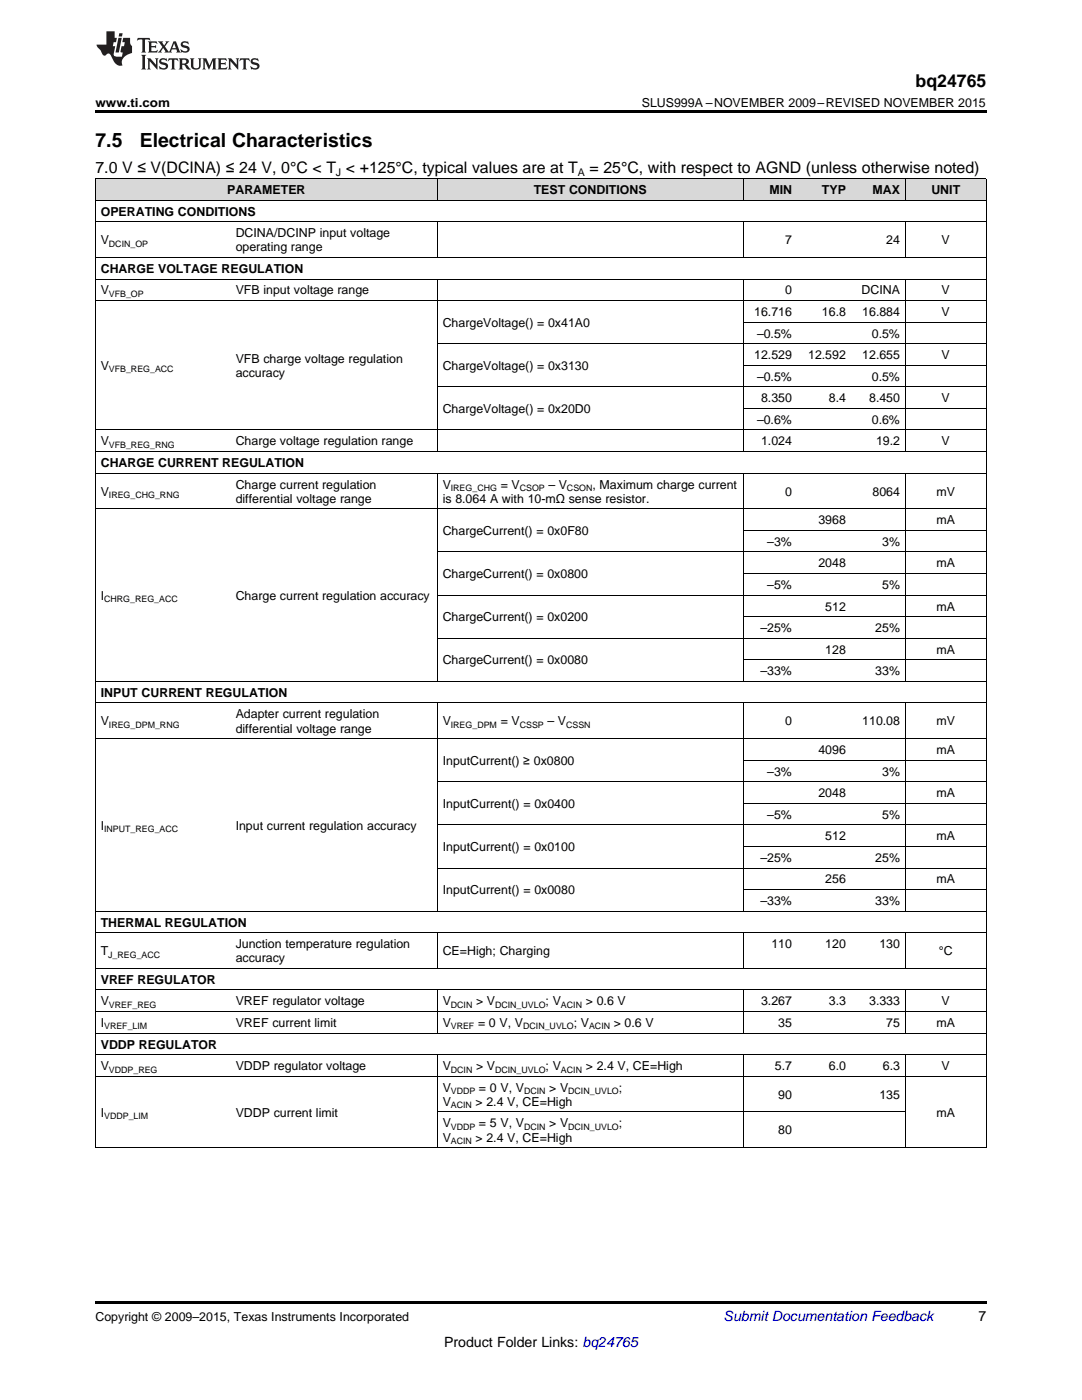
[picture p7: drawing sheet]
<svg xmlns="http://www.w3.org/2000/svg" width="216mm" height="279mm" viewBox="0 0 216 279" stroke-linecap="round" stroke-linejoin="round" font-family="sans-serif">
<defs><g id="words">
<g font-size="3.9">
<text x="19" y="29.3">7.5</text>
<text x="27.9" y="29.3">Electrical Characteristics</text>
</g>
<text font-size="3.5" x="182.7" y="17.3">bq24765</text>
<g font-size="3.2">
<text x="19" y="34.4">7.0 V ≤ V(DCINA) ≤ 24 V, 0°C &lt; T &lt; +125°C, typical values are at T</text>
<text x="117.6" y="34.4">= 25°C, with respect to AGND (unless otherwise noted)</text>
</g>
<text font-size="2.8" fill="#0000c8" x="144.4" y="263.6">Submit Documentation Feedback</text>
<g font-size="2.8">
<text x="195.3" y="263.6">7</text>
<text x="88.6" y="268.9">Product Folder Links: bq24765</text>
</g>
<g font-size="2.5">
<text x="19" y="21.4">www.ti.com</text>
<text x="128.1" y="21.4">SLUS999A –NOVEMBER 2009–REVISED NOVEMBER 2015</text>
<text x="45.3" y="38.7">PARAMETER</text>
<text x="106.5" y="38.7">TEST CONDITIONS</text>
<text x="153.5" y="38.7">MIN</text>
<text x="164" y="38.7">TYP</text>
<text x="174.1" y="38.7">MAX</text>
<text x="185.8" y="38.7">UNIT</text>
<text x="20.1" y="43">OPERATING CONDITIONS</text>
<text x="47" y="47.3">DCINA/DCINP input voltage</text>
<text x="20.1" y="48.8">V</text>
<text x="47" y="50.2">operating range</text>
<text x="156.7" y="48.8">7</text>
<text x="176.8" y="48.8">24</text>
<text x="187.9" y="48.8">V</text>
<text x="20.1" y="54.5">CHARGE VOLTAGE REGULATION</text>
<text x="20.1" y="58.8">V</text>
<text x="47" y="58.8">VFB input voltage range</text>
<text x="156.7" y="58.8">0</text>
<text x="171.9" y="58.8">DCINA</text>
<text x="187.9" y="58.8">V</text>
<text x="88.3" y="65.2">ChargeVoltage() = 0x41A0</text>
<text x="150.5" y="63.1">16.716</text>
<text x="164" y="63.1">16.8</text>
<text x="172" y="63.1">16.884</text>
<text x="187.9" y="63.1">V</text>
<text x="150.5" y="71.7">12.529</text>
<text x="151.1" y="67.4">–0.5%</text>
<text x="161.3" y="71.7">12.592</text>
<text x="172" y="71.7">12.655</text>
<text x="174" y="67.4">0.5%</text>
<text x="187.9" y="71.7">V</text>
<text x="20.1" y="73.8">V</text>
<text x="47" y="72.4">VFB charge voltage regulation</text>
<text x="47" y="75.2">accuracy</text>
<text x="88.3" y="73.8">ChargeVoltage() = 0x3130</text>
<text x="151.1" y="76">–0.5%</text>
<text x="174" y="76">0.5%</text>
<text x="88.3" y="82.4">ChargeVoltage() = 0x20D0</text>
<text x="151.9" y="80.3">8.350</text>
<text x="165.4" y="80.3">8.4</text>
<text x="173.4" y="80.3">8.450</text>
<text x="187.9" y="80.3">V</text>
<text x="20.1" y="88.9">V</text>
<text x="47" y="88.9">Charge voltage regulation range</text>
<text x="151.1" y="84.6">–0.6%</text>
<text x="151.9" y="88.9">1.024</text>
<text x="174" y="84.6">0.6%</text>
<text x="174.8" y="88.9">19.2</text>
<text x="187.9" y="88.9">V</text>
<text x="20.1" y="93.2">CHARGE CURRENT REGULATION</text>
<text x="20.1" y="98.9">V</text>
<text x="47" y="97.5">Charge current regulation</text>
<text x="47" y="100.3">differential voltage range</text>
<text x="88.3" y="97.5">V</text>
<text x="88.3" y="100.3">is 8.064 A with 10-mΩ sense resistor.</text>
<text x="99.9" y="97.5">= V</text>
<text x="109.4" y="97.5">– V</text>
<text x="118.2" y="97.5">, Maximum charge current</text>
<text x="156.7" y="98.9">0</text>
<text x="174.1" y="98.9">8064</text>
<text x="186.9" y="98.9">mV</text>
<text x="88.3" y="106.8">ChargeCurrent() = 0x0F80</text>
<text x="163.3" y="104.6">3968</text>
<text x="186.9" y="104.6">mA</text>
<text x="153.1" y="108.9">–3%</text>
<text x="163.3" y="113.2">2048</text>
<text x="176" y="108.9">3%</text>
<text x="186.9" y="113.2">mA</text>
<text x="20.1" y="119.7">I</text>
<text x="47" y="119.7">Charge current regulation accuracy</text>
<text x="88.3" y="115.4">ChargeCurrent() = 0x0800</text>
<text x="153.1" y="117.5">–5%</text>
<text x="176" y="117.5">5%</text>
<text x="88.3" y="124">ChargeCurrent() = 0x0200</text>
<text x="164.7" y="121.8">512</text>
<text x="186.9" y="121.8">mA</text>
<text x="151.7" y="126.2">–25%</text>
<text x="164.7" y="130.5">128</text>
<text x="174.7" y="126.2">25%</text>
<text x="186.9" y="130.5">mA</text>
<text x="88.3" y="132.6">ChargeCurrent() = 0x0080</text>
<text x="151.7" y="134.8">–33%</text>
<text x="174.7" y="134.8">33%</text>
<text x="20.1" y="139.1">INPUT CURRENT REGULATION</text>
<text x="47" y="143.4">Adapter current regulation</text>
<text x="20.1" y="144.8">V</text>
<text x="47" y="146.2">differential voltage range</text>
<text x="88.3" y="144.8">V</text>
<text x="99.9" y="144.8">= V</text>
<text x="109.3" y="144.8">– V</text>
<text x="156.7" y="144.8">0</text>
<text x="172" y="144.8">110.08</text>
<text x="186.9" y="144.8">mV</text>
<text x="88.3" y="152.6">InputCurrent() ≥ 0x0800</text>
<text x="153.1" y="154.8">–3%</text>
<text x="163.3" y="150.5">4096</text>
<text x="176" y="154.8">3%</text>
<text x="186.9" y="150.5">mA</text>
<text x="88.3" y="161.3">InputCurrent() = 0x0400</text>
<text x="163.3" y="159.1">2048</text>
<text x="186.9" y="159.1">mA</text>
<text x="20.1" y="165.6">I</text>
<text x="47" y="165.6">Input current regulation accuracy</text>
<text x="153.1" y="163.4">–5%</text>
<text x="164.7" y="167.7">512</text>
<text x="176" y="163.4">5%</text>
<text x="186.9" y="167.7">mA</text>
<text x="88.3" y="169.9">InputCurrent() = 0x0100</text>
<text x="151.7" y="172">–25%</text>
<text x="174.7" y="172">25%</text>
<text x="88.3" y="178.5">InputCurrent() = 0x0080</text>
<text x="164.7" y="176.3">256</text>
<text x="186.9" y="176.3">mA</text>
<text x="20.1" y="184.9">THERMAL REGULATION</text>
<text x="151.7" y="180.6">–33%</text>
<text x="174.7" y="180.6">33%</text>
<text x="20.1" y="190.6">T</text>
<text x="47" y="189.2">Junction temperature regulation</text>
<text x="88.3" y="190.6">CE=High; Charging</text>
<text x="153.9" y="189.2">110</text>
<text x="164.7" y="189.2">120</text>
<text x="175.5" y="189.2">130</text>
<text x="187.3" y="190.6">°C</text>
<text x="20.1" y="196.4">VREF REGULATOR</text>
<text x="47" y="192.1">accuracy</text>
<text x="20.1" y="200.7">V</text>
<text x="47" y="200.7">VREF regulator voltage</text>
<text x="88.3" y="200.7">V</text>
<text x="95" y="200.7">&gt; V</text>
<text x="108.9" y="200.7">; V</text>
<text x="116.9" y="200.7">&gt; 0.6 V</text>
<text x="151.9" y="200.7">3.267</text>
<text x="165.4" y="200.7">3.3</text>
<text x="173.4" y="200.7">3.333</text>
<text x="187.9" y="200.7">V</text>
<text x="20.1" y="205">I</text>
<text x="20.1" y="209.3">VDDP REGULATOR</text>
<text x="47" y="205">VREF current limit</text>
<text x="88.3" y="205">V</text>
<text x="95.4" y="205">= 0 V, V</text>
<text x="114.5" y="205">; V</text>
<text x="122.5" y="205">&gt; 0.6 V</text>
<text x="155.3" y="205">35</text>
<text x="176.8" y="205">75</text>
<text x="186.9" y="205">mA</text>
<text x="20.1" y="213.6">V</text>
<text x="47" y="213.6">VDDP regulator voltage</text>
<text x="88.3" y="213.6">V</text>
<text x="95" y="213.6">&gt; V</text>
<text x="108.9" y="213.6">; V</text>
<text x="116.9" y="213.6">&gt; 2.4 V, CE=High</text>
<text x="154.6" y="213.6">5.7</text>
<text x="165.4" y="213.6">6.0</text>
<text x="176.2" y="213.6">6.3</text>
<text x="187.9" y="213.6">V</text>
<text x="88.3" y="217.9">V</text>
<text x="88.3" y="220.7">V</text>
<text x="94.9" y="220.7">&gt; 2.4 V, CE=High</text>
<text x="95.6" y="217.9">= 0 V, V</text>
<text x="109.6" y="217.9">&gt; V</text>
<text x="123.5" y="217.9">;</text>
<text x="155.3" y="219.3">90</text>
<text x="175.5" y="219.3">135</text>
<text x="20.1" y="222.8">I</text>
<text x="47" y="222.8">VDDP current limit</text>
<text x="88.3" y="225">V</text>
<text x="88.3" y="227.8">V</text>
<text x="94.9" y="227.8">&gt; 2.4 V, CE=High</text>
<text x="95.6" y="225">= 5 V, V</text>
<text x="109.6" y="225">&gt; V</text>
<text x="123.5" y="225">;</text>
<text x="155.3" y="226.4">80</text>
<text x="186.9" y="222.8">mA</text>
<text x="19" y="263.6">Copyright © 2009–2015, Texas Instruments Incorporated</text>
</g>
<g font-size="2.1">
<text x="67" y="35.1">J</text>
<text x="115.3" y="35.1">A</text>
</g>
<g font-size="1.8">
<text x="21.7" y="49.2">DCIN_OP</text>
<text x="21.7" y="59.3">VFB_OP</text>
<text x="21.7" y="74.3">VFB_REG_ACC</text>
<text x="21.7" y="89.4">VFB_REG_RNG</text>
<text x="21.7" y="99.4">IREG_CHG_RNG</text>
<text x="90" y="98">IREG_CHG</text>
<text x="103.7" y="98">CSOP</text>
<text x="113.1" y="98">CSON</text>
<text x="20.8" y="120.2">CHRG_REG_ACC</text>
<text x="21.7" y="145.3">IREG_DPM_RNG</text>
<text x="90" y="145.3">IREG_DPM</text>
<text x="103.7" y="145.3">CSSP</text>
<text x="113" y="145.3">CSSN</text>
<text x="20.8" y="166.1">INPUT_REG_ACC</text>
<text x="21.6" y="191.1">J_REG_ACC</text>
<text x="21.7" y="201.2">VREF_REG</text>
<text x="90" y="201.2">DCIN</text>
<text x="98.8" y="201.2">DCIN_UVLO</text>
<text x="111.9" y="201.2">ACIN</text>
<text x="20.8" y="205.5">VREF_LIM</text>
<text x="90" y="205.5">VREF</text>
<text x="104.4" y="205.5">DCIN_UVLO</text>
<text x="117.5" y="205.5">ACIN</text>
<text x="21.7" y="214.1">VDDP_REG</text>
<text x="90" y="214.1">DCIN</text>
<text x="98.8" y="214.1">DCIN_UVLO</text>
<text x="111.9" y="214.1">ACIN</text>
<text x="90" y="218.4">VDDP</text>
<text x="90" y="221.2">ACIN</text>
<text x="104.6" y="218.4">DCIN</text>
<text x="113.4" y="218.4">DCIN_UVLO</text>
<text x="20.8" y="223.3">VDDP_LIM</text>
<text x="90" y="225.5">VDDP</text>
<text x="104.6" y="225.5">DCIN</text>
<text x="113.4" y="225.5">DCIN_UVLO</text>
<text x="90" y="228.3">ACIN</text>
</g>
</g></defs>
<g fill="#d8d8d8">
<path d="M19 35.7h27v4.3h-27z"/>
<path d="M46 35.7h41.3v4.3h-41.3z"/>
<path d="M87.3 35.7h61v4.3h-61z"/>
<path d="M148.3 35.7h10.8v4.3h-10.8z"/>
<path d="M159.1 35.7h10.8v4.3h-10.8z"/>
<path d="M169.9 35.7h10.8v4.3h-10.8z"/>
<path d="M180.7 35.7h16.1v4.3h-16.1z"/>
</g>
<path d="M19 22h177.8v.5h-177.8zM19 259.7h177.8v.5h-177.8z" fill="#000"/>
<g fill="none" stroke="#000" stroke-width=".2">
<path d="M19 40h177.8M19 35.6h177.8M19.1 35.7v193.4M87.2 35.7v4.3M148.3 35.7v4.3M180.6 35.7v4.3M196.8 35.7v193.4M19 60h177.8M19 55.7h177.8M19 51.4h177.8M19 44.3h177.8M87.2 44.3v7.1"/>
<path d="M87.2 55.7v34.5M148.3 44.3v7.1M148.3 55.7v34.5M180.6 44.3v7.1M180.6 55.7v34.5M87.3 77.2h109.5M87.3 68.6h109.5M148.3 72.9h48.5M148.3 64.3h48.5M19 94.4h177.8M19 90.1h177.8M19 85.8h177.8"/>
<path d="M87.2 94.4v41.6M148.3 94.4v41.6M148.3 81.5h48.5M180.6 94.4v41.6M19 101.5h177.8M87.3 118.8h109.5M87.3 110.2h109.5M148.3 114.5h48.5M148.3 105.9h48.5M19 136h177.8M87.3 127.4h109.5M148.3 131.7h48.5"/>
<path d="M148.3 123.1h48.5M19 147.4h177.8M19 140.3h177.8M87.2 140.3v41.6M87.3 156h109.5M148.3 140.3v41.6M148.3 151.7h48.5M180.6 140.3v41.6M87.3 173.2h109.5M87.3 164.6h109.5M148.3 177.5h48.5M148.3 168.9h48.5"/>
<path d="M148.3 160.3h48.5M19 197.6h177.8M19 193.3h177.8M19 186.1h177.8M19 181.8h177.8M87.2 186.2v7.1M87.2 197.6v8.6M148.3 186.2v7.1M148.3 197.6v8.6M180.6 186.2v7.1M180.6 197.6v8.6M19 214.8h177.8"/>
<path d="M19 210.5h177.8M19 206.2h177.8M19 201.9h177.8M87.2 210.5v18.6M148.3 210.5v18.6M180.6 210.5v18.6M19 229h177.8M87.3 221.9h93.4"/>
</g>
<g fill="#231f20">
<path d="M27.5 7.6l-.1 .5 .4-.2h.6v.1v2.1l-.2 .4h1l-.3-.4v-2.1l.1-.1h.5l.5 .2-.2-.5zM29.5 8.3l.2 .3v1.5l-.2 .4h1.8l.2-.6a1.04 1.04 0 0 1-1.3 .2v-.7h.6l.3 .2v-.6l-.3 .2h-.6v-.6l.8-.1 .4 .3-.2-.5zM31.5 8.3l.9 1.1-.9 1.1h.8l-.2-.2 .5-.7 .4 .7-.2 .2h1.5l-.1-.2 .1-.4h.9l.1 .4-.2 .2h1l-.3-.3-.7-1.9h-.5l-.9 2-.8-1 .9-1h-.8l.1 .3-.3 .5-.4-.6 .2-.2zM34.7 8.6l.4 1h-.7zM36.3 8.4a.63 .63 0 0 0-.2 .7 .63 .63 0 0 0 .6 .4l.6 .2 .1 .2a.75 .75 0 0 1-.7 .4 .75 .75 0 0 1-.6-.5l.1 .7 .1-.1a1.11 1.11 0 0 0 1.5-.6 1.13 1.13 0 0 0-1.2-.8l-.1-.4a1.04 1.04 0 0 1 1.2 .2l-.2-.5-.1 .1-.5-.2zM28.2 10.9l.2 .4v2.2l-.2 .4h1l-.3-.4v-2.2l.3-.4zM29.3 11.6l.3 .4v1.5l-.3 .4h.8l-.2-.4v-1.3l1.5 1.7v-1.9l.2-.4h-.7l.2 .4v.9l-1.1-1.3zM32 11.8a.62 .62 0 0 0-.2 .7 .62 .62 0 0 0 .6 .4l.6 .1 .1 .3a.76 .76 0 0 1-.7 .3 .76 .76 0 0 1-.6-.4l.1 .7 .1-.1a1.11 1.11 0 0 0 1.5-.6 1.13 1.13 0 0 0-1.2-.8l-.1-.4a1.04 1.04 0 0 1 1.2 .2l-.2-.6-.1 .1-.5-.1zM33.7 11.6l-.2 .6a.61 .61 0 0 1 .8-.3v1.6l-.2 .4h.9l-.2-.4v-1.6a.63 .63 0 0 1 .8 .3l-.2-.6zM35.6 11.6l.3 .4v1.5l-.3 .4h1l-.2-.2v-.8l.5 .2a.76 .76 0 0 0 1.2 .7l-1-1a.58 .58 0 0 0 .6-.5 .58 .58 0 0 0-.5-.6zM36.4 11.9h.1a.45 .45 0 0 1 .5 .1 .45 .45 0 0 1 .1 .5l-.7 .2zM37.9 11.6l.2 .2a2.17 2.17 0 0 0 .3 1.9 .99 .99 0 0 0 1.6-.6v-1.1l.2-.4h-.7l.2 .2a1.92 1.92 0 0 1-.2 1.8 .6 .6 0 0 1-.9-.5v-1.1l.2-.4zM40.4 11.6l.2 .4v1.5l-.2 .4h.7l-.2-.4v-1.4l.8 1.8 .8-1.8v1.4l-.2 .4h.9l-.2-.4v-1.5l.2-.4h-.8l-.6 1.5-.6-1.5zM43.4 11.6l.2 .4v1.5l-.2 .4h1.8l.2-.6a1.04 1.04 0 0 1-1.3 .1v-.6h.5l.4 .2v-.6l-.4 .2h-.5v-.7h.8l.3 .3-.1-.6zM45.5 11.6l.2 .4v1.5l-.2 .4h.7l-.2-.4v-1.3l1.5 1.7v-1.9l.2-.4h-.7l.2 .4v.9l-1.1-1.3zM47.9 11.6l-.1 .6a.61 .61 0 0 1 .8-.3v1.6l-.3 .4h1l-.3-.4 .1-1.6a.63 .63 0 0 1 .7 .3l-.1-.6zM50.2 11.8a.62 .62 0 0 0-.2 .7 .62 .62 0 0 0 .6 .4l.6 .1 .2 .3a.76 .76 0 0 1-.8 .3 .76 .76 0 0 1-.6-.4l.1 .7 .2-.1a1.11 1.11 0 0 0 1.5-.6 1.13 1.13 0 0 0-1.3-.8l-.1-.4a1.04 1.04 0 0 1 1.2 .2l-.1-.6-.2 .1-.5-.1z"/>
<path d="M21.2 6.3v2.6h-1.9l.1 .4 .7 .9a.91 .91 0 0 0 1 .8 .56 .56 0 0 1 .5-.3 .56 .56 0 0 1 .5 .3l.4 .8a1.53 1.53 0 0 0 1.9 1.2 1.54 1.54 0 0 1 1-2.1l.9-.3v-1.4a1.52 1.52 0 0 1-.3-1.6h-1.4l-.2 .8h.5l-.2 .8h-.4l-.2 1v.2l.4 .1-.2 .8a1.93 1.93 0 0 1-1.6-.3l.3-1.8h-.5l.2-.8h.4l.2-.8h-.4v-1.3zM23.6 7.6l-.6 2.9h.7l.6-2.9zM23.8 6.6l-.1 .7h.6l.2-.7z"/>
</g>
<use href="#words"/>
</svg>
